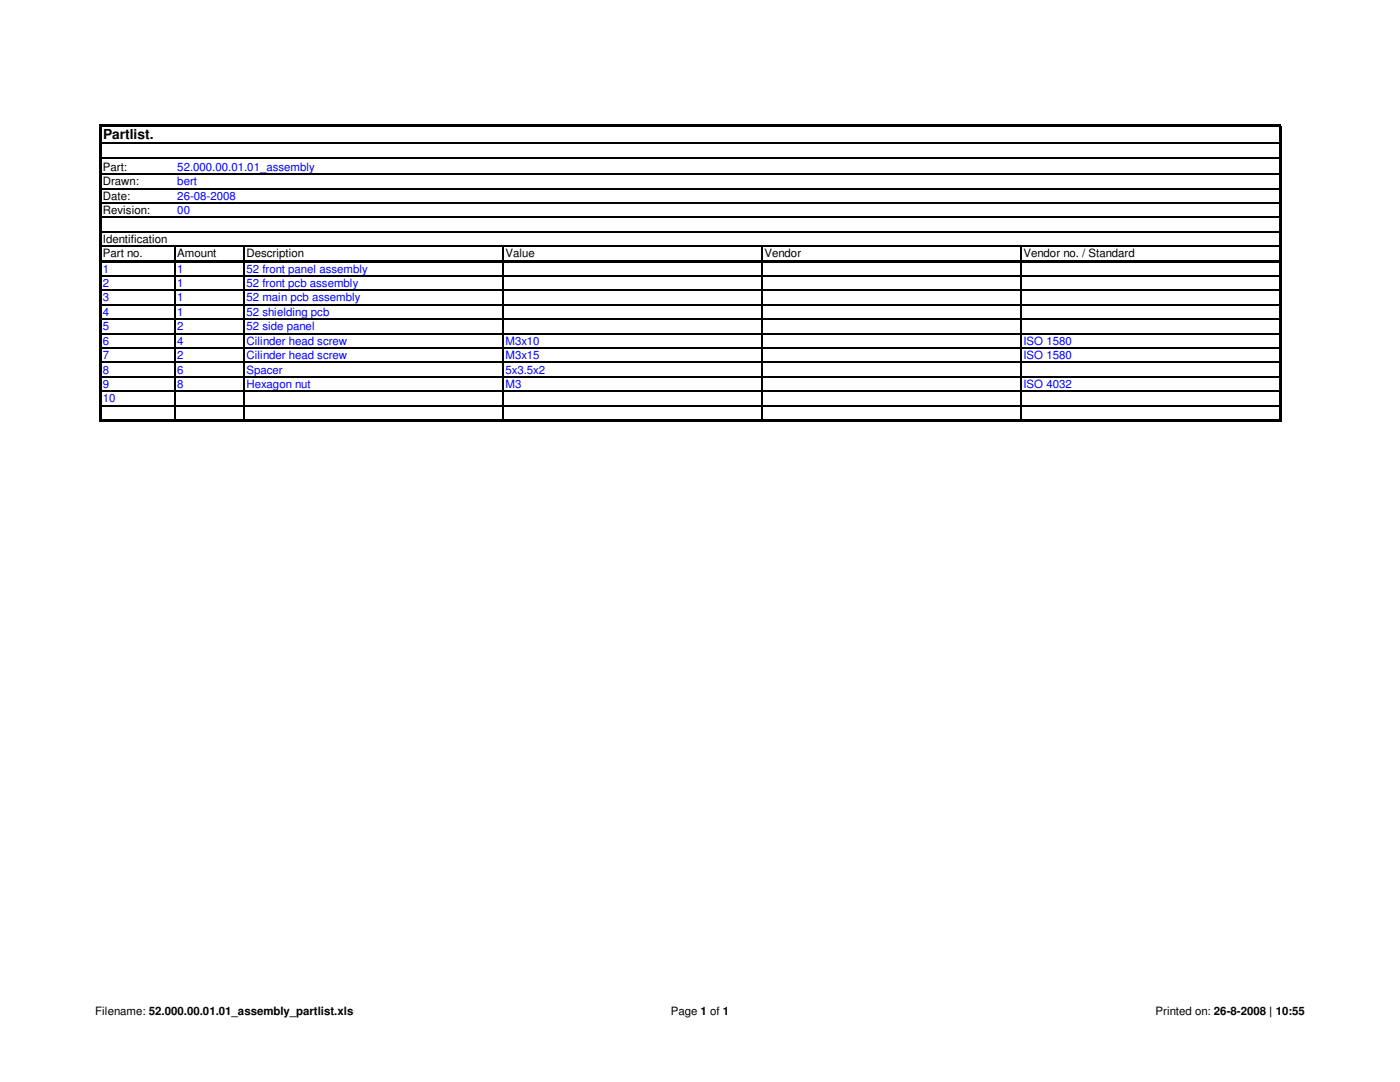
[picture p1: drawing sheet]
<svg xmlns="http://www.w3.org/2000/svg" width="279mm" height="216mm" viewBox="0 0 279 216" stroke-linecap="round" stroke-linejoin="round" font-family="sans-serif">
<defs><g id="words">
<text font-size="2.8" x="20.6" y="27.8">Partlist.</text>
<g font-size="2.3">
<text x="20.5" y="34.1">Part:</text>
<text x="20.5" y="37">Drawn:</text>
<text x="20.5" y="39.8">Date:</text>
<text x="20.5" y="42.7">Revision:</text>
<text x="20.5" y="48.5">Identification</text>
<text x="20.5" y="51.3">Part no.</text>
<text x="35.4" y="51.3">Amount</text>
<text x="49.2" y="51.3">Description</text>
<text x="100.9" y="51.3">Value</text>
<text x="152.6" y="51.3">Vendor</text>
<text x="204.3" y="51.3">Vendor no. / Standard</text>
<text x="19" y="202.4">Filename: 52.000.00.01.01_assembly_partlist.xls</text>
<text x="133.9" y="202.4">Page 1 of 1</text>
<text x="230.6" y="202.4">Printed on: 26-8-2008 | 10:55</text>
</g>
<g font-size="2.3" fill="#00f">
<text x="35.4" y="34.1">52.000.00.01.01_assembly</text>
<text x="35.4" y="37">bert</text>
<text x="35.4" y="39.8">26-08-2008</text>
<text x="35.4" y="42.7">00</text>
<text x="20.5" y="54.4">1</text>
<text x="20.5" y="57.3">2</text>
<text x="35.4" y="54.4">1</text>
<text x="35.4" y="57.3">1</text>
<text x="49.2" y="54.4">52 front panel assembly</text>
<text x="49.2" y="57.3">52 front pcb assembly</text>
<text x="20.5" y="60.2">3</text>
<text x="20.5" y="63">4</text>
<text x="20.5" y="65.9">5</text>
<text x="35.4" y="60.2">1</text>
<text x="35.4" y="63">1</text>
<text x="35.4" y="65.9">2</text>
<text x="49.2" y="60.2">52 main pcb assembly</text>
<text x="49.2" y="63">52 shielding pcb</text>
<text x="49.2" y="65.9">52 side panel</text>
<text x="20.5" y="68.8">6</text>
<text x="20.5" y="71.7">7</text>
<text x="35.4" y="68.8">4</text>
<text x="35.4" y="71.7">2</text>
<text x="49.2" y="68.8">Cilinder head screw</text>
<text x="49.2" y="71.7">Cilinder head screw</text>
<text x="100.9" y="68.8">M3x10</text>
<text x="100.9" y="71.7">M3x15</text>
<text x="204.3" y="68.8">ISO 1580</text>
<text x="204.3" y="71.7">ISO 1580</text>
<text x="20.5" y="74.5">8</text>
<text x="20.5" y="77.4">9</text>
<text x="35.4" y="74.5">6</text>
<text x="35.4" y="77.4">8</text>
<text x="49.2" y="74.5">Spacer</text>
<text x="49.2" y="77.4">Hexagon nut</text>
<text x="100.9" y="74.5">5x3.5x2</text>
<text x="100.9" y="77.4">M3</text>
<text x="204.3" y="77.4">ISO 4032</text>
<text x="20.5" y="80.3">10</text>
</g>
</g></defs>
<g fill="none" stroke="#000" stroke-width=".21">
<path d="M20.3 28.6h235M20.3 31.5h235M20.3 34.7h235M20.3 37.6h235M20.3 40.5h235M20.3 43.4h235M20.3 46.2h235M20.3 49.1h235M20.3 55.1h235M20.3 57.9h235M34.9 49.2v2.7M34.9 52.4v31.4"/>
<path d="M48.7 49.2v2.7M48.7 52.4v31.4M100.4 49.2v2.7M100.4 52.4v31.4M152.1 49.2v2.7M152.1 52.4v31.4M203.8 49.2v2.7M203.8 52.4v31.4M20.3 60.8h235M20.3 63.7h235M20.3 66.6h235M20.3 69.4h235"/>
<path d="M20.3 72.3h235M20.3 75.2h235M20.3 78.1h235M20.3 81h235"/>
</g>
<path d="M20.1 24.8v59.4M20.3 25h235.4M255.5 25.2v59M20.3 52.2h235.4M20.3 84h235.4" fill="none" stroke="#000" stroke-width=".42"/>
<use href="#words"/>
</svg>
